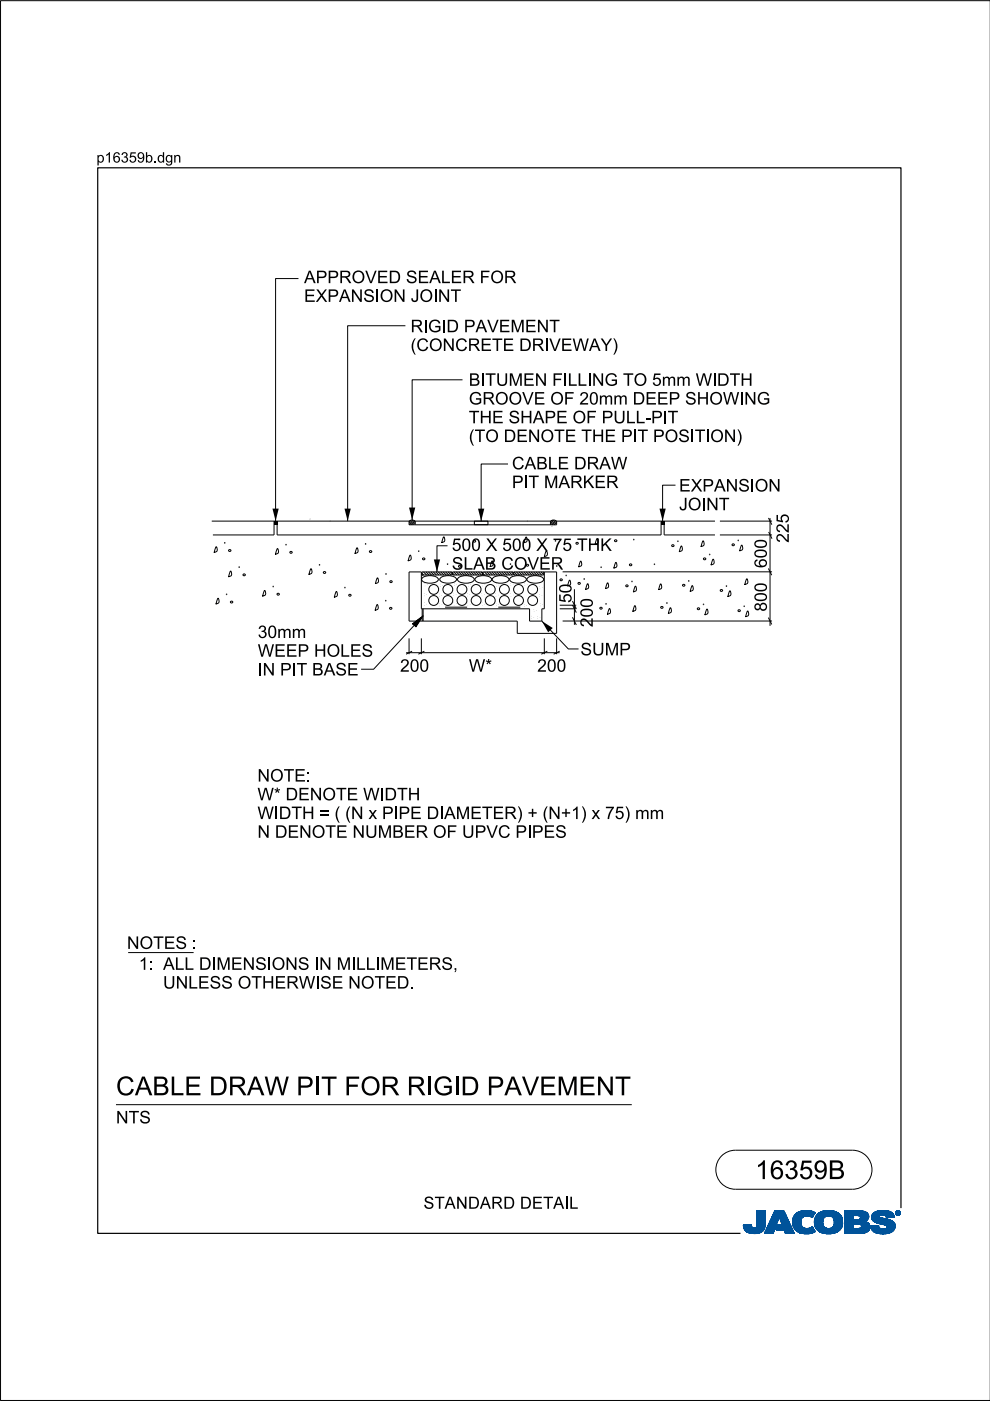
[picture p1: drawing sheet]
<svg xmlns="http://www.w3.org/2000/svg" width="210mm" height="297mm" viewBox="0 0 210 297" stroke-linecap="round" stroke-linejoin="round" font-family="sans-serif">
<defs><g id="words">
<g font-size="4">
<text x="24.6" y="232.2">CABLE DRAW</text>
<text x="62.8" y="232.2">PI</text>
<text x="68.1" y="232.2">T FOR RI</text>
<text x="91.8" y="232.2">GI</text>
<text x="97.7" y="232.2">D PAVEM</text>
<text x="122.7" y="232.2">EN</text>
<text x="130.4" y="232.2">T</text>
<text x="160.1" y="250">16359B</text>
</g>
<g font-size="2.6">
<text x="64.5" y="64">EXPAN</text>
<text x="64.5" y="60">APPROVED SEALER FOR</text>
<text x="77" y="64">SI</text>
<text x="80.5" y="64">ON</text>
<text x="87.1" y="64">JOI</text>
<text x="92.9" y="64">N</text>
<text x="95.5" y="64">T</text>
<text x="87" y="70.4">RI</text>
<text x="90.7" y="70.4">GI</text>
<text x="94.7" y="70.4">D PAVEM</text>
<text x="111.3" y="70.4">EN</text>
<text x="116.5" y="70.4">T</text>
<text x="87" y="74.4">(</text>
<text x="88.3" y="74.4">CON</text>
<text x="96.5" y="74.4">CRETE DRI</text>
<text x="116.4" y="74.4">VEW AY)</text>
<text x="99.4" y="81.8">BI</text>
<text x="102.9" y="81.8">TUM</text>
<text x="110.9" y="81.8">EN</text>
<text x="120.4" y="81.8">L</text>
<text x="125.5" y="81.8">N</text>
<text x="128.2" y="81.8">G TO 5mm W I</text>
<text x="152" y="81.8">DTH</text>
<text x="99.4" y="89.7">TH</text>
<text x="99.4" y="85.8">GROOVE OF 20mm DEEP SH</text>
<text x="104.3" y="89.7">E SH</text>
<text x="113" y="89.7">APE OF PULL-</text>
<text x="138.1" y="89.7">PI</text>
<text x="141.5" y="89.7">T</text>
<text x="150.4" y="85.8">OW I</text>
<text x="157.8" y="85.8">N</text>
<text x="160.5" y="85.8">G</text>
<text x="99.4" y="93.7">(</text>
<text x="100.6" y="93.7">TO DEN</text>
<text x="114.6" y="93.7">OTE TH</text>
<text x="128.2" y="93.7">E PI</text>
<text x="135.2" y="93.7">T POSI</text>
<text x="147.3" y="93.7">TI</text>
<text x="150.6" y="93.7">ON</text>
<text x="156.1" y="93.7">)</text>
<text x="108.5" y="99.5">CABLE DRAW</text>
<text x="108.5" y="103.5">PI</text>
<text x="118.4" y="103.5">ARKER</text>
<text x="144" y="104.2">EXPAN</text>
<text x="156.5" y="104.2">SI</text>
<text x="160" y="104.2">ON</text>
<text x="144" y="108.2">JOI</text>
<text x="149.7" y="108.2">N</text>
<text x="152.4" y="108.2">T</text>
<text x="95.8" y="116.8">500X 500X 75TH</text>
<text x="127.3" y="116.8">K</text>
<text x="167.3" y="115.1" transform="rotate(-90 167.3 115.1)">225</text>
<text x="95.8" y="120.8">SLAB COVER</text>
<text x="162.6" y="120.4" transform="rotate(-90 162.6 120.4)">600</text>
<text x="121.2" y="127.9" transform="rotate(-90 121.2 127.9)">50</text>
<text x="162.6" y="129.7" transform="rotate(-90 162.6 129.7)">800</text>
<text x="54.7" y="135.3">30mm</text>
<text x="125.7" y="133" transform="rotate(-90 125.7 133)">200</text>
<text x="54.7" y="143.2">I</text>
<text x="54.7" y="139.2">W EEP H</text>
<text x="59.4" y="143.2">PI</text>
<text x="62.9" y="143.2">T BASE</text>
<text x="69.3" y="139.2">OLES</text>
<text x="84.8" y="142.4">200</text>
<text x="99.4" y="142.4">W *</text>
<text x="113.9" y="142.4">200</text>
<text x="123.1" y="138.9">SUM</text>
<text x="131.3" y="138.9">P</text>
<text x="54.6" y="165.7">N</text>
<text x="57.3" y="165.7">OTE:</text>
<text x="54.6" y="173.7">W I</text>
<text x="54.6" y="169.7">W *DEN</text>
<text x="59.1" y="173.7">DTH</text>
<text x="67.7" y="173.7">= ((</text>
<text x="68.4" y="169.7">OTE W I</text>
<text x="74.4" y="173.7">N</text>
<text x="78.1" y="173.7">xPI</text>
<text x="81.5" y="169.7">DTH</text>
<text x="84.5" y="173.7">PE DI</text>
<text x="94.2" y="173.7">AM</text>
<text x="99.7" y="173.7">ETER)+ (</text>
<text x="116.3" y="173.7">N</text>
<text x="118.9" y="173.7">+1)x75)mm</text>
<text x="54.6" y="177.6">N</text>
<text x="58.3" y="177.6">DEN</text>
<text x="66.1" y="177.6">OTE N</text>
<text x="77.4" y="177.6">UM</text>
<text x="83.2" y="177.6">BER OF UPVC PI</text>
<text x="112.8" y="177.6">PES</text>
<text x="26.9" y="201.2">N</text>
<text x="29.6" y="201.2">OTES :</text>
<text x="29.4" y="205.6">1:ALLDI</text>
<text x="34.6" y="209.6">UN</text>
<text x="39.9" y="209.6">LESS OTH</text>
<text x="45.9" y="205.6">M</text>
<text x="49" y="205.6">EN</text>
<text x="54.1" y="205.6">SI</text>
<text x="57.6" y="205.6">ON</text>
<text x="58.2" y="209.6">ERW I</text>
<text x="67.7" y="205.6">N</text>
<text x="67.9" y="209.6">SE N</text>
<text x="71.4" y="205.6">M</text>
<text x="75.5" y="205.6">L</text>
<text x="76.5" y="209.6">OTED.</text>
<text x="80.6" y="205.6">M</text>
<text x="83.7" y="205.6">ETERS,</text>
<text x="24.6" y="238.2">N</text>
<text x="27.3" y="238.2">TS</text>
<text x="89.8" y="256.3">STAN</text>
<text x="99.2" y="256.3">DARD DETAI</text>
<text x="120.6" y="256.3">L</text>
</g>
<g font-size="2.2">
<text x="20.5" y="34.5">p16359b.</text>
<text x="33.3" y="34.5">dgn</text>
</g>
</g></defs>
<g fill="none" stroke="#00539a" stroke-width=".21">
<path d="M157.6 259.8h1.7M157.6 259.9h1.7M157.6 259.9l1.7 .1M157.6 260h1.8M158.1 259.7h1.2M159.3 259.7h-1.7l.1 .7M159.3 259.7h-.9M159.3 259.7l.1 .3M159.4 260l.1 .3M160.4 260l-.2 .3h2M160.5 259.6h1.8M160.5 259.6l-.1 .4"/>
<path d="M160.5 259.7h1.8M160.5 256.7v2.9M160.5 256.9h1.8M160.5 257.5h1.8M160.5 256.7h1.8v2.7M160.5 256.8h1.8M160.5 256.8l1.8 .1M160.5 256.9l1.8 .1M160.5 257h1.8M160.5 257.1h1.8M160.5 257.2h1.8M160.5 257.2l1.8 .1"/>
<path d="M160.5 257.3h1.8M160.5 257.4h1.8M160.5 257.4l1.8 .1M160.5 257.6h1.8M160.5 257.6l1.8 .1M160.5 257.7h1.8M160.5 257.8h1.8M160.5 257.9h1.8M160.5 258h1.8M160.5 258.1h1.8M160.5 258.1l1.8 .1M160.5 258.2h1.8"/>
<path d="M160.5 258.3h1.8M160.5 258.3l1.8 .1M160.5 258.4h1.8M160.5 258.5h1.8M160.5 258.5l1.8 .1M160.5 258.6h1.8M160.5 258.6l1.8 .1M160.5 258.7h1.8M160.5 258.8h1.8M160.5 258.9h1.8M160.5 259h1.8M160.5 259.1h1.8"/>
<path d="M160.5 259.2h1.8M160.5 259.3h1.8M160.5 259.8h1.8M162.2 260h-1.8M162.2 259.9v.3M162.2 259.9h-1.8M162.2 259.8h-1.7M162.3 259.4l-.1 .5M162.3 259.4v-2.7h-1.8v2.9M162.3 259.5h-1.8M162.3 259.6h-1.8M162.3 256.7l-1.8 .1"/>
<path d="M162.3 259.4h-1.8M163.7 258.1h3.1M163.7 258h3.1M163.7 257.9h3M163.8 257.8h2.9M163.8 257.7h2.9M163.8 257.7h2.8M163.9 257.6h2.7M163.9 257.5h2.7M164 257.4h2.5M164 257.3h2.5M164.1 257.2h2.3"/>
<path d="M164.1 257.1h2.3M164.1 257h2.3M164.2 257h2.1M164.2 256.9h2.1M164.2 256.8h2.1M164.3 256.7h1.9l2.2 4.8h-1.9l-.3-.8h-1.7l.4-1h1l-.7-1.7-1.3 3.5h-1.8zM164.5 260h-1.7M164.5 259.9l-1.7 .1M164.5 259.9h-1.7M164.5 259.8l-1.7 .1M164.6 259.8h-1.7M164.6 259.7l-1.7 .1"/>
<path d="M164.6 259.7h-1.7M164.6 259.6h-1.7M164.6 259.5l-1.6 .1M164.7 259.5h-1.7M164.7 259.4l-1.7 .1M164.7 259.4h-1.7M164.7 259.3l-1.6 .1M164.7 259.3h-1.6M164.8 259.2l-1.7 .1M164.8 259.2h-1.7M164.8 259.1l-1.6 .1M164.8 260h2.9"/>
<path d="M164.8 259.1h-1.6M164.8 259.9h2.9M164.8 259l-1.6 .1M164.9 259.9h2.7M164.9 259h-1.7M164.9 259.8h2.7M164.9 258.9h-1.6M164.9 258.8h-1.6M164.9 259.7h2.7M164.9 259.7l-.4 1 3.6 .1M165 258.7h-1.6M165 258.6l-1.6 .1"/>
<path d="M165 258.6h-1.6M165 258.5l-1.6 .1M165 258.5h-1.6M165.1 258.4l-1.6 .1M165.1 258.4h-1.6M165.1 258.3l-1.6 .1M165.1 258.3h-1.6M165.1 258.2l-1.5 .1M165.1 258.2h-1.5M165.2 258.1l-1.6 .1M165.2 258.1h-1.6M165.2 258l.7 1.7h-1"/>
<path d="M165.2 258l.7 1.7M165.3 258.1h1.5M165.3 258.1l1.6 .1M165.3 258.2h1.6M165.3 258.2l1.6 .1M165.3 258.3h1.6M165.4 258.3l1.6 .1M165.4 258.4h1.6M165.4 258.4l1.6 .1M165.4 258.5h1.6M165.4 258.5l1.7 .1M165.4 258.6h1.7"/>
<path d="M165.5 258.6l1.6 .1M165.5 258.7h1.6M165.5 258.8h1.7M165.5 258.9h1.7M165.6 258.9h1.6M165.6 259h1.7M165.6 259l1.7 .1M165.6 259.1h1.7M165.6 259.1l1.7 .1M165.7 259.2h1.7M165.7 259.2l1.7 .1M165.7 259.3h1.7"/>
<path d="M165.7 259.3l1.7 .1M165.7 259.4h1.7M165.8 259.4l1.7 .1M165.8 259.5h1.7M165.8 259.5l1.7 .1M165.8 259.6h1.7M166.2 256.7l2.2 4.8M166.2 256.8l-1.9-.1-2.2 4.8h1.8l1.3-3.5M168 258.9l.4 1.5M168 258.9h1.8M168 259h1.8M168 259.1h1.8"/>
<path d="M168 259.2h1.8M168 259.2l1.8 .1M168 259.3h1.8M168 259.3l1.8 .1M168.1 259.4h1.8M168.1 259.5h1.7M168.1 259.4l1.7 .1M168.1 259.5l1.8 .1M168.1 259.6h1.8M168.1 259.7h1.8M168.1 259.7l1.8 .1M168.1 259.8h1.8"/>
<path d="M168.1 259.8l1.8 .1M168.2 260h1.8M168.2 259.9h1.8M168.3 258l-.3 .9M168.9 257.3l-.6 .7M169.1 257.1h3.6M169.2 257h3.4M169.4 256.9h3.1M169.5 256.9h2.9M169.8 256.8h2.4M169.8 259.1a1.33 1.33 0 0 0 .8 1.4 1.33 1.33 0 0 0 1.5-.3l.2-.1M169.8 259.1h-1.8"/>
<path d="M169.8 259l-1.8 .1M169.9 258.8l-1.9 .1M169.9 258.8h-1.9M169.9 258.7h-1.9M169.9 258.6h-1.8M169.9 258.6l-1.9 .1M169.9 258.5l-1.8 .1M169.9 258.5h-1.8M169.9 258.4l-1.8 .1M170 258.4h-1.9M170 258.4l-.2 .7M170 258.3l-1.8 .1"/>
<path d="M170 258.3h-1.8M170 258.2l-1.8 .1M170.1 258.2h-1.9M170.1 258.1l-.1 .3M170.1 258.1l-1.9 .1M170.2 258.1h-2M170.3 258h-2.1M170.3 256.7l-1.4 .5M170.3 256.7h1.5M170.3 256.7a4 4 0 0 1 2.5 .4M170.4 258h-2.1M170.4 257.9h-2.1"/>
<path d="M170.6 257.8l-2.3 .1M170.6 257.9l-.5 .2M170.8 257.8h-2.5M171.4 257.8h1M171.5 256.7l-1.7 .1M171.5 256.7l.6 .1M171.7 257.8h.7M171.8 257.9h.6M171.9 258h.4M172.1 258.1h.2M172.2 258.1h.1M172.3 258h-.3"/>
<path d="M172.4 257.7l-4 .1M172.5 257.7h-4.1M172.5 257.6l-4 .1M172.5 257.6h-4M172.6 257h-3.3M172.6 257.5l-4.1 .1M172.6 257.5h-4M172.6 257.4l-4 .1M172.7 257.4h-4M172.7 259h1.8M172.7 259.2h1.8M172.7 259.3h1.8"/>
<path d="M172.7 259.3l1.8 .1M172.7 259.4h1.8M172.7 257.3l-3.9 .1M172.7 259.5h1.8M172.7 259.5l1.8 .1M172.7 259.6h1.8M172.7 259.7h1.8M172.7 258.6h1.8M172.7 257.3h-3.9M172.8 259.8h1.8M172.8 257.2l-3.9 .1M172.8 259.9h1.8"/>
<path d="M172.8 259.9l.3 .6M172.8 259.8l1.8 .1M172.8 259.9l1.8 .1M172.8 257.2h-3.9M172.8 260h1.8M172.8 257.1l-.6 1.1a1.75 1.75 0 0 0-1.6-.3M172.9 257.1l-3.9 .1M173 257.8l-.3 1.3h1.8M173 257.8h5.3M173.1 257.7h5.2M173.1 257.7h5.1M173.1 257.6h5.1"/>
<path d="M173.2 257.6h4.9M173.2 257.5h4.8M173.4 257.4h4.6M173.4 257.4h4.5M173.5 257.3h4.4M173.6 257.2l4.2 .1M173.6 257.2h4.1M173.7 257.1l4 .1M173.8 257.1h3.8M173.9 257h3.5M174 257h3.3M174.1 256.9h3.2"/>
<path d="M174.2 256.9h2.8M174.4 256.8h2.6M174.5 259h-1.8M174.5 259.2a1.15 1.15 0 0 0 1.3 1.3M174.5 259.2l-1.8-.1 .1 .8M174.5 258.9l-1.8 .1M174.5 258.9h-1.8M174.5 258.8l-1.8 .1M174.5 258.7l-1.8 .1M174.5 258.7h-1.8M174.5 258.6l-1.8 .1M174.5 258.5l-1.8 .1"/>
<path d="M174.6 258.5h-1.9M174.6 256.8h1.9M174.6 258.4l-.1 .8M174.6 258.4h-1.8M174.6 258.4l-1.9 .1M174.6 258.3l-1.8 .1M174.6 258.3h-1.8M174.7 258.2h-1.9M174.7 258.1l-.1 .3M174.8 258.1l-2 .1M174.8 258.1h-1.9M174.9 256.7a3.2 3.2 0 0 1 3.6 1.4l.1 .8-.1 1.1"/>
<path d="M174.9 258l-1.9 .1M175 258h-2M175.1 257.9l-.4 .2M175.1 257.9h-2.1M175.2 257.9h-2.2M175.5 256.7h.7M175.7 257.8l-.6 .1M175.7 257.8l.6 .1M175.7 257.8h-2.7M176 257.8h2.4M176.2 257.9h2.2M176.3 257.9l.5 .5"/>
<path d="M176.4 258h2M176.4 256.7h-1.5a2.68 2.68 0 0 0-1.9 1.1M176.5 258l2 .1M176.5 258.1h2M176.6 258.1h1.9M176.6 258.2h1.9M176.7 258.2l1.8 .1M176.7 258.3h1.8M176.7 258.3l1.9 .1M176.7 259.9h1.8M176.7 258.4h1.9M176.8 258.4l.1 .5"/>
<path d="M176.8 258.4l1.8 .1M176.8 258.5h1.8M176.8 258.6h1.8M176.9 258.8h1.7M176.9 258.8l1.8 .1M176.9 258.7h1.7M176.9 259.4h1.8M176.9 259.2l1.8 .1M176.9 259.1h1.8M176.9 259.2h1.8M176.9 258.9v.3M176.9 259.2a1.11 1.11 0 0 1-1.1 1.3"/>
<path d="M176.9 259h1.8M176.9 258.9h1.8M176.9 259.3h1.8M176.9 259.3l1.8 .1M178 257.4l-4.7 .1M178.4 257.9h-2.1l.5 .5M178.5 259.7l-1.7 .1M178.5 259.8l-1.8 .1M178.5 259.8h-1.7M178.5 260l-.2 .5M178.5 259.9l-1.8 .1M178.5 260h-1.8"/>
<path d="M178.6 259.7h-1.8M178.6 258.5l-1.8 .1M178.6 259.6h-1.8M178.6 259.5l-1.8 .1M178.6 259.5h-1.8M178.7 259.4h-1.8M179.1 259.7h1.8M179.1 259.5h5.2M179.1 256.9h4.4M179.1 257.5h5M179.1 256.8h4M179.1 256.8h3.4"/>
<path d="M179.1 257h4.5M179.1 257.1h4.7M179.1 257.1l4.7 .1M179.1 257.2h4.8M179.1 257.2l4.8 .1M179.1 257.3h4.8M179.1 257.3l4.9 .1M179.1 257.4h4.9M179.1 257.4l5 .1M179.1 257.6h5M179.1 257.6l5 .1M179.1 257.7h5"/>
<path d="M179.1 257.7l1.8 .1M179.1 257.8h1.8M179.1 257.9h1.8M179.1 258h1.8M179.1 258.1h1.8M179.1 258.2h1.8M179.1 258.3h1.8M179.1 258.4h1.8M179.1 258.5h1.8M179.1 258.5l1.8 .1M179.1 258.6h4.8M179.1 258.7h4.7"/>
<path d="M179.1 258.7h4.6M179.1 258.8h4.5M179.1 258.9h4.5M179.1 258.9h4.3M179.1 259h4.4M179.1 259l4.5 .1M179.1 259.1h4.6M179.1 259.1l4.7 .1M179.1 259.2h4.8M179.1 259.2l4.9 .1M179.1 259.3h5M179.1 259.3l5.1 .1"/>
<path d="M179.1 259.4h5.1M179.1 259.4l5.1 .1M179.1 259.5l1.8 .1M179.1 259.6h1.8M179.1 259.8h1.8M179.1 259.9h1.8M179.1 260h1.8M180.9 257.7v.9M181.8 259.5h-.9v1v-1M181.8 259.5h.2M181.8 259.5l.8 .3M182.1 257.7l2.1 .1"/>
<path d="M182.2 257.8h2M182.2 259.5l2.1 .1M182.3 258.5h1.7M182.3 258.5l-1.4 .1M182.3 257.9h1.9M182.4 257.9h1.8M182.4 257.9v.1M182.4 257.9l-.4-.2h-1.1v.9M182.4 258h1.8M182.4 258v.3M182.4 258.3l-.1 .2M182.4 259.6h1.9"/>
<path d="M182.4 258.1h1.8M182.4 258.1l1.8 .1M182.4 258.2h1.8M182.5 259.7h1.9M182.5 256.9l1.1 .1M182.5 259.7l1.9 .1M182.6 259.8h1.8M182.6 259.8v.4l-.2 .2M182.7 259.9h1.7M182.9 256.8h-3.8v4.7M183.3 256.9l-4.2-.1v4.7M183.6 257l.4 .4"/>
<path d="M183.9 259.2l.2 .2M184 258.5l-2.1 .1M184 258.5h-1.8M184 257.4l.1 .2M184.1 258.4l-.8 .6 .6 .2M184.1 258.4h-1.8M184.1 258.3l-1.7 .1M184.1 258.3h-1.7M184.1 257.6l.1 .6M184.1 258.2l-1.7 .1M184.1 259.4l.3 .5v.6M184.2 258.2l-.1 .2"/>
<path d="M184.2 258h-1.8M184.4 259.9h-1.7M184.5 260h-1.8M184.6 259.9v.2M184.6 259.9h1.7M184.6 260h1.7M184.8 258.1h1.7M184.8 258l.2 .7M184.8 258h1.7M184.8 258.3h2.5M184.8 258.3l2.8 .1M184.8 258.1l1.8 .1"/>
<path d="M184.8 258.2h2M184.8 258.4h3M184.8 258.4l3.2 .1M184.9 258.2l2.1 .1M184.9 257.6h4.6M184.9 258.5h3.4M184.9 258.5l3.6 .1M184.9 258.6h3.7M184.9 257.5h4.5M185 257.5h4.4M185 258.6l3.7 .1M185 258.7h3.9"/>
<path d="M185 258.7l.6 .4M185 257.4h4.3M185 257.4h4.4M185.1 258.7l3.9 .1M185.1 258.8h.7M185.1 257.3h4.1M185.2 258.9h.6M185.2 258.9l4.1 .1M185.3 257.2h3.9M185.3 259h4M185.3 257.1l3.8 .1M185.4 257.1h3.7"/>
<path d="M185.4 259l4 .1M185.5 257h3.5M185.5 259.1h4M185.6 259.1l3.9 .1M185.6 259.1l.5 .2M185.7 259.2h3.9M185.7 256.9h3M185.8 259.2l3.8 .1M185.8 258.9h3.4M185.9 258.8h3.2M185.9 256.8h2.7M185.9 256.8l-.8 .5-.3 .7"/>
<path d="M185.9 256.8l.7-.1a3.3 3.3 0 0 1 2.7 .6h-4.2M186 259.3h3.6M186.1 256.8h2.3M186.1 259.4h3.6M186.1 259.3l1.5 .4 .4 .2M186.3 259.8l-.5 .1M186.3 259.8l-1.7 .1M186.3 259.8v.3M186.3 259.4h3.4M186.4 257.9h-1.6M186.4 257.9l.1 .1M186.5 257.9h-1.7"/>
<path d="M186.5 257.8h-1.7M186.5 258v.1M186.5 257.8l-.1 .1M186.5 257.7h-1.6M186.5 259.4l3.2 .1M186.5 258.1l.1 .1M186.6 257.6l-1.7 .1M186.6 258.2l.4 .1M186.7 256.7h.8M186.7 259.5h3M186.9 257.6h-2M186.9 259.5l2.9 .1"/>
<path d="M187 258.3l1.7 .4 .9 .6M187.2 259.6h2.6M187.3 257.6h2.2M187.4 259.7h2.4M187.6 257.6l1.9 .1M187.6 259.7h2.2M187.6 257.7h2M187.7 257.7a1.07 1.07 0 0 0-1.2 .1M187.7 257.7l.1 .1M187.7 257.8h1.9M187.8 257.8h1.7M187.8 256.7h-1.3"/>
<path d="M187.8 257.8l.1 .4M187.8 257.9h1.7M187.8 257.9h1.8M187.9 258h1.7M187.9 258l1.7 .1M187.9 258.1h1.1M187.9 258.1h1.7M187.9 259.9h1.9M188 259.9l.1 .2M188 260h1.8M188.1 257h-2.6M188.2 257h.6"/>
<path d="M188.7 256.9h-2.9M189.3 257.3l.3 .8-1.7 .1M189.6 259.3l.2 .4v.6M189.8 259.9l-1.8 .1M189.8 259.8h-2.1M189.8 259.8h-1.9M189.9 257.2v.1M189.9 257.1h.1M189.9 257.2h.1M189.9 257.3h.1M189.9 257.3l.2 .3M190 257.4h.1"/>
<path d="M190 257.4l.1 .1M190 257.5h.2M190 257.2v.1M190 257.2l.2 .3M190 257.3l.2 .2M190 257.1h-.1M190 257h-.1M190.1 257h-.2M190.1 257.5l.2 .1M190.1 256.9h-.1M190.1 257.6h.6M190.2 256.8l-.1 .1"/>
<path d="M190.2 257.5l.2 .1M190.2 257.5l-.1 .1M190.2 257.6h.4M190.2 256.9h.4M190.2 256.9h.4l-.1 .3 .2 .3-.3-.3-.2 .3zM190.2 256.9v.6l.1-.3 .3 .3M190.2 257h.4M190.2 257.1h.1M190.2 257.1h.5M190.2 257.2h.5M190.2 257.2l.3 .1M190.2 257.3h.1"/>
<path d="M190.2 257.4h.1M190.2 257.4l.1 .1M190.2 256.8h-.1M190.3 257h.2v.1l-.2 .1zM190.3 257v.2M190.3 257h-.1M190.4 257.2l.2 .3M190.4 257.6h.1M190.4 256.8h-.2l-.2 .4M190.4 256.7a.5 .5 0 0 1 .5 .5 .5 .5 0 0 1-.5 .5M190.4 256.8l.4 .2v.2M190.4 256.7a.5 .5 0 0 0-.5 .5 .5 .5 0 0 0 .5 .5l-.3-.1"/>
<path d="M190.4 256.8l.3 .1 .1 .3M190.4 256.7l-.4 .2-.1 .3M190.4 256.7v.1M190.4 257.6v.1M190.4 256.7l.3 .1 .2 .4M190.4 257h-.1l.1 .2M190.4 257l.2 .1-.2 .1M190.4 257h.1M190.5 257.3h.1M190.5 257.3l.1 .1M190.5 257.2l.2 .3M190.5 257.4h.1"/>
<path d="M190.5 257.1h.2M190.5 257.4l.2 .1M190.5 257l-.1 .2M190.5 256.7h-.3M190.6 257.5h.2M190.6 256.8h.1M190.6 257.1l-.1 .1M190.7 257.1h-.1M190.7 257.1l-.2 .1M190.7 257.1l-.5-.2v.6l.1-.3M190.7 257h-.1M190.7 256.8l.1 .1"/>
<path d="M190.7 256.8h-.6M190.7 256.9h.2M190.8 257h.1M190.8 257.6h-.2M190.8 257.2v.2l-.4 .2M190.8 257.2l-.1 .3-.3 .1M190.8 257.1h.1M190.8 257.2h.1M190.9 257.4l-.2 .1M190.9 257.4h-.1M190.9 257.3l-.1 .1M190.9 257.3h-.1"/>
<path d="M190.9 257.2h.1M190.9 257.2l-.1 .3-.4 .2M190.9 257.1h-.1M157.7 260.1h1.7M157.7 260l1.7 .1M157.7 260.2h1.8M157.7 260.2l1.8 .1M157.7 260.3h1.8M157.7 260.3l1.9 .1M157.7 260.4h4.4M157.7 260.4l.4 .5M157.7 260.4l4.4 .1"/>
<path d="M157.8 260.5h4.3M157.8 260.6h4.3M157.8 260.7h4.2M157.9 260.7h4.1M157.9 260.8h4M158 260.8h3.9M158 260.9h3.9M158.1 260.9h3.3M158.1 261h3.6M158.2 261h3.5M158.3 261.1h3.2M158.4 261.2h3.1"/>
<path d="M158.5 261.2h2.9M158.6 261.3h2.7M158.7 261.4h2.4M158.8 261.4h2.1M159.1 261.5h1.6M159.5 260.3l.3 .1 .4-.1M159.7 261.5h.7M160.9 261.4h.1M161.5 260.9h.2M161.6 261.1h-3.3M162.1 260.3l-2 .1M162.2 260.2l-1.9 .1"/>
<path d="M162.2 260.2a2.25 2.25 0 0 1-2.8 1.3l-.9-.2-.4-.4M162.2 260.2h-1.9M162.2 260.1l-1.8 .1M162.2 260.1h-1.8M162.2 260l-1.8 .1M164 261.4h-1.9M164 261.3l-1.9 .1M164 261.3h-1.8M164 261.2l-1.8 .1M164 261.2h-1.8M164.1 261.1l-1.9 .1M164.1 261.1h-1.8"/>
<path d="M164.1 261l-1.8 .1M164.1 261h-1.8M164.1 260.9l-1.8 .1M164.2 260.9h-1.8M164.2 260.8l-1.8 .1M164.2 260.8h-1.8M164.2 260.7l-1.8 .1M164.2 260.7h-1.7M164.2 260.6l-1.7 .1M164.3 260.6h-1.8M164.3 260.5h-1.8M164.3 260.4l-1.7 .1"/>
<path d="M164.3 260.4h-1.7M164.3 260.3l-1.7 .1M164.4 260.3h-1.8M164.4 260.2l-1.7 .1M164.4 260.2h-1.7M164.4 260.1l-1.7 .1M164.4 260.1h-1.7M164.5 260l-1.8 .1M164.5 260.7h3.5M164.6 260.7h3.4M164.6 260.6h3.4M164.6 260.5h3.4"/>
<path d="M164.6 260.5h3.3M164.6 260.4h3.3M164.7 260.4h3.2M164.7 260.3h3.2M164.7 260.3h3.1M164.7 260.2h3.1M164.8 260.1h3M164.8 260.1h2.9M166.3 260.8h1.8M166.3 260.8l1.8 .1M166.3 260.9h1.8M166.3 260.9l1.8 .1"/>
<path d="M166.3 261h1.9M166.3 261l1.9 .1M166.4 261.1h1.8M166.4 261.1l1.8 .1M166.4 261.2h1.9M166.4 261.2l1.9 .1M166.4 261.3h1.9M166.5 261.3l1.8 .1M166.5 261.4h1.9M166.5 261.5h1.9M166.5 261.5l-.3-.8 .3 .8h1.9M168.2 260l1.9 .1"/>
<path d="M168.2 260.1h1.9M168.2 260.1l1.9 .1M168.2 260.2h2M168.3 260.2l2 .1M168.3 260.3h2.1M168.3 260.3l2.2 .1M168.3 260.4h2.5M168.4 260.4l.6 .7M168.4 260.4l4.1 .1M168.5 260.5h4M168.5 260.6h4M168.6 260.7h4"/>
<path d="M168.6 260.7l4 .1M168.7 260.8h3.9M168.7 260.8l4 .1M168.8 260.9h3.9M168.9 260.9l3.8 .1M168.9 261h3.9M169 261l3.8 .1M169 261.1h3.9M169 261.1a4.2 4.2 0 0 0 3.8 0M169.1 261.1h3.8M169.2 261.2h3.5M169.3 261.3h3.2"/>
<path d="M169.5 261.4h2.8M169.6 261.4h2.6M170 261.5h2M170.6 261.6h.4M171.5 260.4h.9M171.6 260.4h.8M171.8 261.5h-1.5M171.8 260.3h.6M172 260.3h.3M172 260.2h.3M172.1 260.2h.2M172.2 260.1h.1"/>
<path d="M172.3 260.1l.6 1M172.6 261.2l-3.3 .1M172.8 260.1h1.9M172.9 260.1l1.9 .1M172.9 260.2h1.9M172.9 260.2l2 .1M172.9 260.3h2.2M173 260.3l2.1 .1M173 260.4h2.4M173 260.4h5.3M173.1 260.5h5.2M173.1 260.5l.7 .6 .8 .4"/>
<path d="M173.1 260.6h5.2M173.2 260.6h5M173.3 260.7h4.9M173.3 260.7h4.8M173.3 260.8h4.7M173.4 260.9h4.5M173.5 260.9h4.4M173.5 261h4.3M173.6 261h4.2M173.7 261.1h4M173.8 261.1h3.8M173.8 261.2h3.7"/>
<path d="M174 261.2h3.4M174.2 261.4h2.9M174.3 261.4h2.7M175.1 261.5h1.4M175.3 261.6h.4M176.6 260.2h1.9M177 261.4l-1 .2-1.4-.1h2.2M177.3 261.3h-3.3M178.1 260.8h-4.8M178.3 260.5l-.6 .6-.7 .3M178.3 260.4h-2.2M178.4 260.3l-2.2 .1"/>
<path d="M178.4 260.3h-2l-.6 .2M178.5 260.2l-2.1 .1M178.5 260.2h-2M178.5 260.1h-1.9M178.5 260l-1.9 .1M179.1 261.5h3.4M179.1 260.1h1.8M179.1 260.1l1.8 .1M179.1 260.2h1.8M179.1 260.2l1.8 .1M179.1 260.3h1.8M179.1 260.4h1.8"/>
<path d="M182.3 260.4h2.1M182.4 260.4h2M182.4 260.4l-.6 .1M183.1 261.4l-4 .1M183.4 261.3l-4.3 .1M183.5 261.3h-4.4M183.7 261.3h-.1M183.7 261.2l-4.6 .1M183.8 261.2h-4.7M183.9 261.1l-4.8 .1M184 261.1h-4.9M184 261l-4.9 .1"/>
<path d="M184.1 261l-.8 .4-1.1 .1M184.1 261h-5M184.1 260.9l-5 .1M184.2 260.9h-5.1M184.2 260.8l-5.1 .1M184.3 260.8h-5.2M184.3 260.7l-5.2 .1M184.3 260.7h-5.2M184.4 260.6l-5.3 .1M184.4 260.6h-5.3M184.4 260.5h-5.3M184.4 260.5l-.3 .5"/>
<path d="M184.4 260.4l-5.3 .1M184.5 260l-1.8 .1M184.5 260.2l-2 .1M184.5 260.3h-2M184.5 260.1h-1.9M184.5 260.2h-1.9M184.6 260l1.7 .1M184.6 260.1l.1 .3M184.6 260.1h1.8M184.6 260.2h1.8M184.6 260.1l1.8 .1M184.6 260.2l1.8 .1"/>
<path d="M184.7 260.3h1.8M184.7 260.3l1.8 .1M184.7 260.4a2.52 2.52 0 0 0 2.7 1.2M184.7 260.4h1.9M184.7 260.5h2M184.7 260.5h2.1M184.8 260.6h2.1M184.8 260.6h4.8M184.8 260.7h4.7M184.9 260.8h4.6M184.9 260.8h4.5M185 260.9h4.4"/>
<path d="M185.1 260.9h4.3M185.1 261h4.3M185.2 261.1h4M185.2 261.1h3.9M185.3 261.2h3.7M185.4 261.2h3.5M185.5 261.3h3.4M185.7 261.3h3.1M185.8 261.4h2.7M185.9 261.5h2.4M186.3 260.1a1.08 1.08 0 0 0 1.4 .5M186.4 261.5h1.6"/>
<path d="M186.6 261.6h.9M188 260.4h1.8M188 260.4l-.3 .2M188.1 260.3h1.7M188.1 260.1l-.1 .3M188.1 260.2h1.7M188.3 261.5l-.9 .1M188.9 261.3l-.6 .2M189.3 261.1h-4.1M189.4 260.9l-.5 .4M189.6 260.7h-4.8M189.7 260.6h-2"/>
<path d="M189.7 260.5h-1.9M189.7 260.5h-1.8M189.7 260.4h-1.7M189.7 260.3h-1.6M189.8 260.2h-1.7M189.8 260.3l-.4 .6M189.8 260.1h-1.7M189.8 260h-1.7"/>
<circle cx="190.4" cy="257.2" r=".51"/>
<circle cx="190.4" cy="257.2" r=".42"/>
</g>
<g fill="#000">
<path d="M58.1 110.5h.7v.6h-.7zM57.8 107.8h1.3l-.7 2.7zM73 107.8h1.4l-.7 2.7zM86.7 107.6h1.3l-.6 2.7zM92 118.6h1.3l-.6 2.7zM101.4 107.8h1.3l-.7 2.7zM140.2 110.5h.6v.6h-.6zM139.8 107.8h1.3l-.6 2.7zM114.9 131.7l2.3 1.4-1 1z"/>
<path d="M117.4 79.2h1.8v.3h-1.5v.8h1.3v.3h-1.3v1.2h-.3z" fill-rule="evenodd"/>
<path d="M122.7 79.2h.3v2.3h1.3v.3h-1.6z" fill-rule="evenodd"/>
<path d="M115.6 100.8h.5l.8 2.3 .8-2.3h.4v2.7h-.3v-2.2l-.8 2.2h-.3l-.8-2.3v2.3h-.3z" fill-rule="evenodd"/>
<path d="M63.7 203.1a1.02 1.02 0 0 1 1.6 .6l-.3 .1a.63 .63 0 0 0-.6-.6 .63 .63 0 0 0-.6 .6l.2 .1a1.55 1.55 0 0 1 1.4 1 1.08 1.08 0 0 1-1.1 .8 1.08 1.08 0 0 1-1-.9l.3-.1a.73 .73 0 0 0 .7 .7 .73 .73 0 0 0 .8-.6l-.4-.3a.98 .98 0 0 1-1.2-1.2z" fill-rule="evenodd"/>
<path d="M77.8 203h.4v2.3h1.3v.3h-1.7z" fill-rule="evenodd"/>
</g>
<g fill="none" stroke="#000" stroke-width=".21">
<path d="M210 .1h-209.9v296.8h209.9M63.3 59.1h-4.9v51.4M86 69.1h-12.3v41.4M98.1 80.5h-10.7v29.8M107.7 98.4h-5.7v12.1M44.9 110.5h41.8M45.3 117.1a.65 .65 0 0 0 .8-.4 .65 .65 0 0 0-.3-.8l-.4 1.3M48.5 116.6l.2-.1 .3 .2-.3 .2-.2-.2zM58.1 110.5v2.9h-13M58.3 117.5a.65 .65 0 0 0 .8-.4 .65 .65 0 0 0-.3-.8l-.4 1.3M58.8 110.5v2.9h81.4v-2.9M61.5 117l.2-.1 .3 .2-.3 .2-.3-.2z"/>
<path d="M65.8 110.1h.1M70 110.5h.1M75.2 117.3a.65 .65 0 0 0 .7-.4 .65 .65 0 0 0-.2-.7l-.4 1.2M78.4 116.8l.2-.1 .2 .2-.2 .2-.3-.2zM86.5 118.9a.65 .65 0 0 0 .7-.4 .65 .65 0 0 0-.3-.8l-.4 1.3M86.7 110.5a1.04 1.04 0 0 1 1.3 0M87.2 110.3l-.5 .4M87.5 110.3l-.8 .6M87.8 110.4l-1 .8M88 110.5l-.9 .8M88 110.8l-.5 .5M88 110.5h28.7"/>
<path d="M88 110.5v.8M89.7 118.4l.1-.1 .3 .2-.3 .2-.2-.2zM93.6 115a.65 .65 0 0 0 .7-.4 .65 .65 0 0 0-.2-.8l-.5 1.3M94.9 115.7h-2.3v5.6M100.6 110.5h2.9v.7h-2.9zM111 115.1a.65 .65 0 0 0 .8-.4 .65 .65 0 0 0-.3-.8l-.4 1.2M111.8 110.5h.1M115.3 118a.65 .65 0 0 0 .8-.4 .65 .65 0 0 0-.3-.8l-.4 1.3M116.7 110.5a1.04 1.04 0 0 1 1.3 0M117.1 111.6h.1M117.2 110.3l-.5 .4M117.5 110.3l-.8 .6"/>
<path d="M117.8 110.4l-1.1 .9v-.8M118 110.5l-.9 .8M118 110.8l-.6 .5M118 110.5h33.6M118 110.5v.8h-31.3v-.8M133.5 119.6h.2l.3 .2-.3 .2-.3-.2zM140.8 110.5v2.9h10.8M142.5 115.5h.2l.2 .2-.2 .2-.3-.2zM143.2 102.9h-2.7v7.6M144 117a.65 .65 0 0 0 .7-.4 .65 .65 0 0 0-.3-.8l-.4 1.2M148.6 115.9a.65 .65 0 0 0 .7-.4 .65 .65 0 0 0-.3-.8l-.4 1.2M149.2 118.3h.2l.3 .2-.3 .2-.3-.2z"/>
<path d="M150.7 119.8a.65 .65 0 0 0 .7-.4 .65 .65 0 0 0-.2-.8l-.4 1.2M152.6 113.4h11.1M152.6 110.5h11.1M155.3 115.4l.2-.1 .2 .2-.2 .2-.3-.2zM156.8 116.8a.65 .65 0 0 0 .7-.4 .65 .65 0 0 0-.3-.8l-.4 1.2M162.9 109.8l.8 1.4M163 112.8l.7 1.4M163.3 109.9v22.8M45.7 128a.65 .65 0 0 0 .7-.4 .65 .65 0 0 0-.2-.7l-.4 1.2M48.4 122.3a.65 .65 0 0 0 .7-.4 .65 .65 0 0 0-.2-.8l-.4 1.2M48.9 127.5l.2-.1 .3 .2-.3 .3-.3-.3zM50.6 120.2h.2h-.2"/>
<path d="M51.6 121.7h.2l.2 .2-.2 .2-.3-.2zM55.6 126.4a.65 .65 0 0 0 .7-.4 .65 .65 0 0 0-.2-.8l-.4 1.2M58.8 125.8h.2l.2 .2-.2 .2-.3-.2zM65.4 121.8a.65 .65 0 0 0 .8-.4 .65 .65 0 0 0-.3-.8l-.4 1.2M68.6 121.2h.2l.3 .2-.3 .2-.3-.2zM70.8 126.6a.65 .65 0 0 0 .7-.4 .65 .65 0 0 0-.2-.8l-.4 1.3M74 126.1l.2-.1 .2 .2-.2 .2-.3-.2zM79.5 129.4a.65 .65 0 0 0 .7-.4 .65 .65 0 0 0-.3-.8l-.4 1.2M79.5 123.7a.65 .65 0 0 0 .7-.4 .65 .65 0 0 0-.2-.8l-.4 1.3M82.7 128.8h.1l.3 .2-.3 .2-.2-.2zM82.7 123.2l.2-.1 .3 .2-.3 .2-.3-.2zM86.1 138.4h32.6"/>
<path d="M86.7 135.3v3.4M87.4 138.1l-1.3 .6M87.5 132.2l.7 .7 1.5-2.3-2.2 1.6 .7 .6 1.1-1.8-1.7 1.2 .5 .4 .8-1.3-1.1 .9 .3 .3 .5-.8-.6 .5 .2 .1 .1-.2-9.1 9.8h-2.6M89.3 135.3v3.4M89.5 121.3h6.3v.6h-6.3zM89.5 121.6l.3 .3M89.5 121.9h.1M89.5 129.1v2.6M89.6 122.5a2.96 2.96 0 0 1 3.3 .1v.3a2.11 2.11 0 0 1-2.4 .7l-.9-.4a.45 .45 0 0 1 0-.7zM89.7 129.1v2.6M89.8 121.3l.6 .6M90 138.1l-1.3 .6"/>
<path d="M90.3 121.3l.7 .6M90.8 121.3l.7 .6M91.4 121.3l.6 .6M91.9 121.3l.6 .6M92.4 121.3l.7 .6M92.9 121.3l.7 .6M93.4 121.3l.7 .6M93.5 122.5a2.96 2.96 0 0 1 3.2 .1l.1 .3a2.11 2.11 0 0 1-2.5 .7l-.8-.4a.45 .45 0 0 1 0-.7zM94 121.3l.6 .6M94.4 128.7h4.6M94.5 121.3l.6 .6M95 121.3l.7 .6"/>
<path d="M96 121.3h6.3v.6h-6.3zM96 121.5l.4 .4M96.2 121.3l.7 .6M96.7 121.3l.7 .6M97.2 122.5a2.96 2.96 0 0 1 3.3 .1l.1 .3a2.11 2.11 0 0 1-2.5 .7l-.9-.4a.45 .45 0 0 1 0-.7zM97.3 121.3l.6 .6M97.8 121.3l.6 .6M98.3 121.3l.7 .6M98.8 121.3l.7 .6M99.4 121.3l.6 .6M99.9 121.3l.6 .6M100.4 121.3l.6 .6"/>
<path d="M100.9 121.3l.7 .6M100.9 122.5a2.96 2.96 0 0 1 3.3 .1v.3a2.11 2.11 0 0 1-2.4 .7l-.9-.4a.45 .45 0 0 1 0-.7zM101.4 121.3l.7 .6M102.4 121.3h6.4v.6h-6.4zM102.4 121.6l.3 .3M102.7 121.3l.7 .6M103.2 121.3l.7 .6M103.8 121.3l.6 .6M104.3 121.3l.6 .6M104.6 122.5a2.96 2.96 0 0 1 3.3 .1v.3a2.11 2.11 0 0 1-2.4 .7l-.9-.4a.45 .45 0 0 1 0-.7zM104.8 121.3l.7 .6M105.3 121.3l.7 .6"/>
<path d="M105.6 128.7h4.7M105.8 121.3l.7 .6M106.4 121.3l.6 .6M106.9 121.3l.6 .6M107.4 121.3l.7 .6M107.9 121.3l.7 .6M108.3 122.5a2.96 2.96 0 0 1 3.2 .1l.1 .3a2.11 2.11 0 0 1-2.5 .7l-.8-.4a.45 .45 0 0 1 0-.7zM108.9 121.7l.2 .2M109 121.3l.6 .6M109.5 121.3l.6 .6M110 121.3l.7 .6M110.5 121.3l.7 .6"/>
<path d="M111.1 121.3l.6 .6M111.6 121.3l.6 .6M111.9 122.5a2.96 2.96 0 0 1 3.3 .1l.1 .3a2.11 2.11 0 0 1-2.5 .7l-.9-.4a.45 .45 0 0 1 0-.7zM112.1 121.3l.7 .6M112.6 121.3l.7 .6M113.1 121.3l.7 .6M113.7 121.3l.6 .6M114.2 121.3l.6 .6M114.7 121.3l.6 .5M114.9 131.7l5.6 5.9h2.2M115.3 121.3v.6h-6.4v-.6h6.5v7.8h-.5v2.6M115.4 135.3v3.4"/>
<path d="M116 138.1l-1.2 .6M118 121.3v13h-8.3v-2.6h-23v-10.4h2.6v7.8h23v2.6h2.6M118 135.3v3.4M118.7 138.1l-1.3 .6M118.7 128.3h3.5M119.3 121.2h44.4M119.3 131.7h44.4M120 122h.1h-.1M121.4 127.4l.8 1.7h-3.5M121.4 128.3l.8 1.6M121.4 130.9l.8 1.6M121.8 124.9v7.6"/>
<path d="M122.6 123.5h.2l.2 .2-.2 .2-.3-.2zM122.6 120.2a.65 .65 0 0 0 .7-.4 .65 .65 0 0 0-.2-.8l-.4 1.2M124.1 125a.65 .65 0 0 0 .7-.4 .65 .65 0 0 0-.2-.8l-.5 1.2M127.2 128.8l.2-.1 .3 .3-.3 .2-.2-.2zM128.3 124.8a.65 .65 0 0 0 .7-.4 .65 .65 0 0 0-.2-.8l-.4 1.2M128.7 130.2a.65 .65 0 0 0 .7-.4 .65 .65 0 0 0-.2-.8l-.4 1.3M130.1 120.4a.65 .65 0 0 0 .7-.4 .65 .65 0 0 0-.3-.8l-.4 1.3M132.7 124.1l.2-.1 .3 .2-.3 .2-.2-.2zM134.1 129.6a.65 .65 0 0 0 .7-.4 .65 .65 0 0 0-.2-.8l-.4 1.3M134.2 125.5a.65 .65 0 0 0 .7-.4 .65 .65 0 0 0-.2-.8l-.4 1.2M139.6 125a.65 .65 0 0 0 .7-.4 .65 .65 0 0 0-.3-.8l-.4 1.3M140.1 128.6h.2l.3 .2-.3 .2-.2-.2z"/>
<path d="M141.3 127.9h.2h-.2M141.6 130.1a.65 .65 0 0 0 .8-.5 .65 .65 0 0 0-.3-.7l-.4 1.2M144.8 123.9h.2l.2 .2-.2 .2-.3-.2zM146.3 125.4a.65 .65 0 0 0 .7-.4 .65 .65 0 0 0-.3-.8l-.4 1.2M147.9 128.9h.2l.3 .2-.3 .2-.3-.2zM149.4 130.3a.65 .65 0 0 0 .7-.4 .65 .65 0 0 0-.2-.8l-.4 1.3M152.8 125h.2l.2 .2-.2 .2-.3-.2zM154.3 126.5a.65 .65 0 0 0 .7-.4 .65 .65 0 0 0-.3-.8l-.4 1.2M156.5 129.3h.2l.3 .2-.3 .2-.2-.2zM157.8 123.9a.65 .65 0 0 0 .8-.4 .65 .65 0 0 0-.3-.8l-.4 1.3M158 130.7a.65 .65 0 0 0 .7-.4 .65 .65 0 0 0-.2-.7l-.4 1.2M162.9 130.9l.7 1.5"/>
<path d="M162.9 120.5l.7 1.5M27.2 202h13.9M24.6 234.2h109.4M153 245.1l1.3-.9 1.6-.3h24.8a4.1 4.1 0 0 1 4.2 4.1 4.1 4.1 0 0 1-4.2 4.1h-24.8a4.1 4.1 0 0 1-3.8-2.5 4.1 4.1 0 0 1 .9-4.5z"/>
<circle cx="47.7" cy="115.1" r=".06"/>
<circle cx="60.6" cy="115.5" r=".06"/>
<circle cx="67.7" cy="119.7" r=".06"/>
<circle cx="77.5" cy="115.3" r=".06"/>
<circle cx="88.8" cy="116.9" r=".06"/>
<circle cx="94.9" cy="119.6" r=".06"/>
<circle cx="134.4" cy="114.4" r=".06"/>
<circle cx="138.8" cy="119.6" r=".06"/>
<circle cx="143.7" cy="114.8" r=".06"/>
<circle cx="150.5" cy="117.6" r=".06"/>
<circle cx="156.5" cy="114.6" r=".06"/>
<circle cx="48" cy="126" r=".06"/>
<circle cx="57.9" cy="124.4" r=".06"/>
<circle cx="73.1" cy="124.6" r=".06"/>
<circle cx="81.8" cy="127.3" r=".06"/>
<circle cx="81.8" cy="121.7" r=".06"/>
<circle cx="92" cy="125" r="1.04"/>
<circle cx="92" cy="127.3" r="1.04"/>
<circle cx="95" cy="127.3" r="1.04"/>
<circle cx="95" cy="125" r="1.04"/>
<circle cx="98" cy="127.3" r="1.04"/>
<circle cx="98" cy="125" r="1.04"/>
<circle cx="101" cy="125" r="1.04"/>
<circle cx="101" cy="127.3" r="1.04"/>
<circle cx="103.9" cy="127.3" r="1.04"/>
<circle cx="103.9" cy="125" r="1.04"/>
<circle cx="106.9" cy="125" r="1.04"/>
<circle cx="106.9" cy="127.3" r="1.04"/>
<circle cx="109.9" cy="127.3" r="1.04"/>
<circle cx="109.9" cy="125" r="1.04"/>
<circle cx="112.9" cy="125" r="1.04"/>
<circle cx="112.9" cy="127.3" r="1.04"/>
<circle cx="123.9" cy="122.8" r=".06"/>
<circle cx="127.5" cy="120.3" r=".06"/>
<circle cx="128.5" cy="128" r=".06"/>
<circle cx="134" cy="123.3" r=".06"/>
<circle cx="146" cy="123.2" r=".06"/>
<circle cx="149.2" cy="128.1" r=".06"/>
<circle cx="154" cy="124.3" r=".06"/>
<circle cx="157.8" cy="128.5" r=".06"/>
</g>
<path d="M191 256.1v-220.5h-170.3v225.9h136.3" fill="none" stroke="#000" stroke-width=".25"/>
<use href="#words"/>
</svg>
